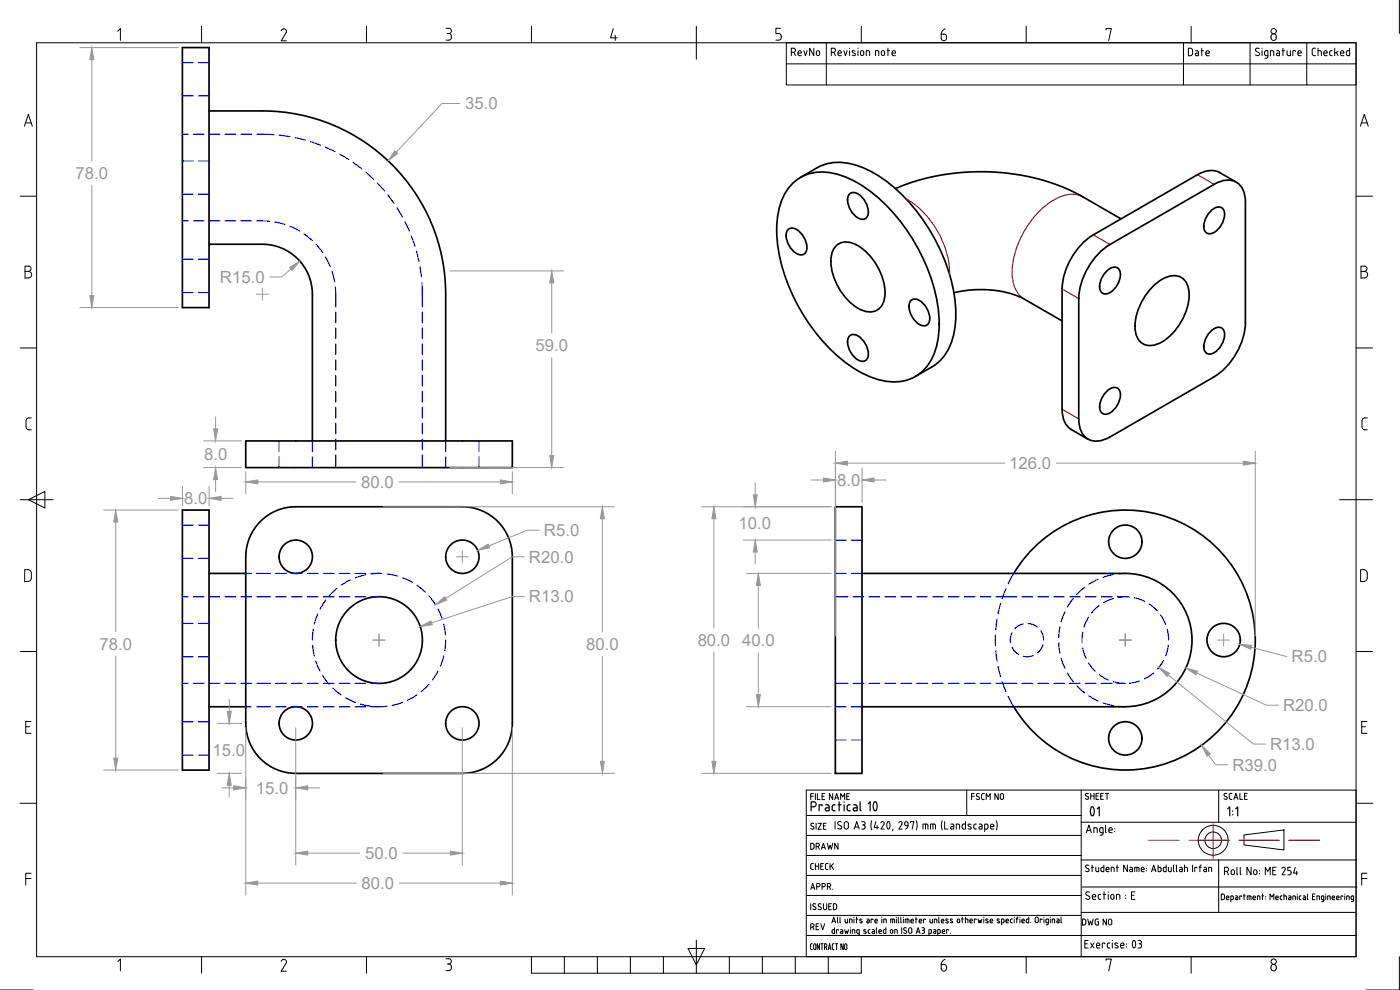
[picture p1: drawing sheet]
<svg xmlns="http://www.w3.org/2000/svg" width="420mm" height="297mm" viewBox="0 0 420 297" stroke-linecap="round" stroke-linejoin="round" font-family="sans-serif">
<defs><g id="words">
<text font-size="9.3" x="322.1" y="247.3">01</text>
<g font-size="5.7">
<text x="236.4" y="18">RevNo</text>
<text x="355.2" y="18">Date</text>
</g>
<g font-size="5" fill="#989898">
<text x="139.6" y="32.8">35.0</text>
<text x="22.7" y="53.7">78.0</text>
<text x="66" y="84.9">R15.0</text>
<text x="160.7" y="105.4">59.0</text>
<text x="61.2" y="138.1">8.0</text>
<text x="302.9" y="140.7">126.0</text>
<text x="108.4" y="146.4">80.0</text>
<text x="251.2" y="145.8">8.0</text>
<text x="55.3" y="151.3">8.0</text>
<text x="163.3" y="160.9">R5.0</text>
<text x="221.6" y="158.8">10.0</text>
<text x="158.7" y="168.8">R20.0</text>
<text x="158.7" y="180.7">R13.0</text>
<text x="29.8" y="195">78.0</text>
<text x="175.9" y="195.1">80.0</text>
<text x="209.4" y="193.8">80.0</text>
<text x="222.8" y="193.9">40.0</text>
<text x="387.6" y="198.8">R5.0</text>
<text x="385.1" y="213.3">R20.0</text>
<text x="63.8" y="226.7">15.0</text>
<text x="381.2" y="225">R13.0</text>
<text x="369.8" y="231.2">R39.0</text>
<text x="76.8" y="238.2">15.0</text>
<text x="109.6" y="257.7">50.0</text>
<text x="108.5" y="266.7">80.0</text>
</g>
<g font-size="4.9">
<text x="242" y="256.1">DRAWN</text>
<text x="242" y="262.1">CHECK</text>
<text x="242" y="268.1">APPR.</text>
<text x="242" y="280.1">REV</text>
<text x="323.5" y="278.7">DWG NO</text>
</g>
</g></defs>
<!-- layer: MD_Visible -->
<g fill="none" stroke="#000" stroke-width=".51">
<path d="M54.7 14.3h8v78h-8zM62.7 33.3h16M78.8 33.3a55 55 0 0 1 55 55v44M237.8 55.1a13.2 13.2 0 0 1 13.8-2.7 39.5 39.5 0 0 1 19.2 14.7 52.8 52.8 0 0 1 11.1 30.1 18.4 18.4 0 0 1-5.9 14.9 13.8 13.8 0 0 1-12.7 1.7 39.5 39.5 0 0 1-19.1-14.7 52.8 52.8 0 0 1-11.1-30.1 19.2 19.2 0 0 1 4.7-13.9zM240.2 53.2a19.4 19.4 0 0 1 11-4.5 27.1 27.1 0 0 1 17.5 7.8 55.3 55.3 0 0 1 18.1 36.7 20.4 20.4 0 0 1-4.6 15l-2.5 1.9-5 2.9M254.9 58.3a2.28 2.28 0 0 1 3.2 .3 6.3 6.3 0 0 1 2.3 6.2 1.85 1.85 0 0 1-2.9 .6 6.3 6.3 0 0 1-2.9-6.7zM268.7 56.6a67 67 0 0 1 54.8 1.6l12.9 7.5M366 51.8l5 2.9M366 51.8a6.5 6.5 0 0 0-6.6 .6l-31.3 18.1M62.7 73.3h16M78.8 73.3a15 15 0 0 1 14.9 15v44M236.5 68.9a2.28 2.28 0 0 1 3.2 .4 6.3 6.3 0 0 1 2.2 6.2 1.85 1.85 0 0 1-2.9 .6 6.3 6.3 0 0 1-2.8-6.7z"/>
<path d="M251 73.6a5.2 5.2 0 0 1 6.5 .1 17.6 17.6 0 0 1 8 15.3 4.6 4.6 0 0 1-6.9 4 17.3 17.3 0 0 1-9.2-15.8 5.6 5.6 0 0 1 1.6-3.6zM328.1 70.5a20.7 20.7 0 0 0-9.3 16.2M363.2 63.5a2.73 2.73 0 0 1 3.8-.9 5.2 5.2 0 0 1-1.4 6.1 2.73 2.73 0 0 1-3.8 .9 5.2 5.2 0 0 1 1.4-6.1zM273.3 90.2a2.28 2.28 0 0 1 3.2 .4 6.3 6.3 0 0 1 2.3 6.2 1.85 1.85 0 0 1-2.9 .5 6.3 6.3 0 0 1-2.9-6.6zM286.3 87.8a31.3 31.3 0 0 1 21.1 2l11.3 6.5M318.7 86.7v36.1M331.9 81.6a2.73 2.73 0 0 1 3.8-.9 5.2 5.2 0 0 1-1.4 6.1 2.73 2.73 0 0 1-3.8 .9 5.2 5.2 0 0 1 1.4-6.1zM345.8 86.1a8.5 8.5 0 0 1 7.9-3.2 5.2 5.2 0 0 1 3.2 5.6 17.6 17.6 0 0 1-9.3 14.6 4.6 4.6 0 0 1-6.9-4 17.2 17.2 0 0 1 5.1-13zM363.2 99.6a2.73 2.73 0 0 1 3.8-.9 5.2 5.2 0 0 1-1.4 6.1 2.73 2.73 0 0 1-3.8 .9 5.2 5.2 0 0 1 1.4-6.1zM254.9 100.9a2.28 2.28 0 0 1 3.2 .3 6.3 6.3 0 0 1 2.3 6.3 1.85 1.85 0 0 1-2.9 .5 6.3 6.3 0 0 1-2.9-6.7zM331.9 117.6a2.73 2.73 0 0 1 3.8-.8 5.2 5.2 0 0 1-1.4 6.1 2.73 2.73 0 0 1-3.8 .9 5.2 5.2 0 0 1 1.4-6.2zM73.7 132.3h80.1v8h-80.1z"/>
<path d="M318.8 122.8a6.8 6.8 0 0 0 2.7 6.1l5 2.9M333.1 131.1a5.9 5.9 0 0 1-7.7-.2 7.3 7.3 0 0 1-1.7-5.2l.1-36.1a20.8 20.8 0 0 1 9.3-16.3l31.3-18a5.9 5.9 0 0 1 7.7 .2 7.3 7.3 0 0 1 1.7 5.2v36.1a20.7 20.7 0 0 1-9.4 16.2l-31.3 18.1M54.7 153h8v78.1h-8zM250.7 152h8v80.1h-8zM62.7 172h11M73.7 167.1l.1 49.9a15 15 0 0 0 15 15.1l50-.1a15 15 0 0 0 15-15v-49.9M153.8 167a15 15 0 0 0-15-15h-50a15 15 0 0 0-15 15M258.7 172h72.1a54.9 54.9 0 0 1 12.2 .8 20.1 20.1 0 0 1 14.4 23 20.1 20.1 0 0 1-21.7 16.3h-77M304.2 172a39 39 0 0 1 58.7-9.7 39 39 0 0 1 0 59.5 39 39 0 0 1-58.7-9.8M62.7 212.1h11"/>
<circle cx="88.8" cy="167" r="5"/>
<circle cx="138.8" cy="167" r="5"/>
<circle cx="337.7" cy="162.5" r="5"/>
<circle cx="113.8" cy="192" r="13"/>
<circle cx="367.2" cy="192" r="5"/>
<circle cx="88.8" cy="217" r="5"/>
<circle cx="138.8" cy="217" r="5"/>
<circle cx="337.7" cy="221.5" r="5"/>
</g>
<!-- layer: MD_Hidden -->
<g fill="none" stroke="#00f" stroke-width=".36">
<path d="M54.7 18.8h3.3M59.5 18.8h3.2M54.7 28.8h3.3M59.5 28.8h3.2M54.7 58.3h3.3M54.7 48.3h3.3M54.7 40.3h1.7M58 40.3h3.2M59.5 58.3h3.2M59.5 48.3h3.2M62.8 40.3h3.2M67.5 40.3h3.2"/>
<path d="M72.3 40.3h3.2M77.1 40.3l5.2 .1M83.9 40.6l3.1 .4M88.6 41.3l3.1 .8M93.2 42.5l3 1.1M97.7 44.2l2.8 1.3M101.9 46.3l2.8 1.6M106 48.8l2.5 1.9M109.8 51.7l2.3 2.1M113.2 54.9l2.2 2.4M116.4 58.5l1.9 2.6M54.7 77.8h3.3"/>
<path d="M54.7 66.3h1.7M58 66.3h3.2M59.5 77.8h3.2M62.8 66.3h3.2M67.5 66.3h3.2M72.3 66.3h3.2M77.1 66.3l3.8 .1M82.5 66.6l3.1 .8M87.1 67.9l2.8 1.4M91.2 70.2l2.5 2M94.8 73.3l2 2.5M97.7 77.1l1.4 2.9"/>
<path d="M119.1 62.4l1.7 2.7M121.5 66.5l1.4 2.9M123.5 70.9l1 2.9M125 75.4l.7 3.1M126 80l.5 3.1M54.7 87.8h3.3M59.5 87.8h3.2M99.7 81.4l.7 3.1M100.6 86.1l.2 6M100.8 93.6v3.2M100.8 98.4v3.2M126.6 84.7l.1 7.4"/>
<path d="M126.7 93.6v3.2M126.7 98.4v3.2M100.8 103.2v3.1M100.8 107.9v3.2M100.8 112.7v3.2M100.8 117.5v3.1M126.7 103.2v3.1M126.7 107.9v3.2M126.7 112.7v3.2M126.7 117.5v3.1M83.7 132.3v3.2M83.7 137.1v3.2"/>
<path d="M93.7 132.3v3.2M93.7 137.1v3.2M100.8 122.2v3.2M100.8 127v3.2M100.8 131.8v3.1M100.8 136.5v3.8M126.7 122.2v3.2M126.7 127v3.2M126.7 131.8v3.1M126.7 136.5v3.8M133.8 132.3v3.2M133.8 137.1v3.2"/>
<path d="M143.7 132.3v3.2M143.7 137.1v3.2M54.7 157.6h3.3M59.5 157.6h3.2M54.7 167.5h3.3M54.7 179.1h1.7M58 179.1h3.2M59.5 167.5h3.2M62.8 179.1h3.2M67.5 179.1h3.2M72.3 179.1h3.2M73.7 172h1.7"/>
<path d="M77 172h4.2M77.1 179.1h4.1M82.7 179.1h3.2M82.7 172h3.2M87.5 179.1h3.2M87.5 172h3.2M92.3 179.1h3.1M92.3 172h3.1M97 179.1h3.2M97 172h3.2M101.1 176.6l-2.3 2.2M101.8 179.1h3.2"/>
<path d="M101.8 172h3.2M105.2 174l-2.8 1.6M106.6 179.1h3.1M106.6 172h3.1M109.7 172.5l-3 .9M111.3 179.1h2.4M111.3 172h2.4M114.6 172.1l-3.3 .1M116.2 172.2l3.1 .7M120.8 173.4l2.9 1.3M125.1 175.6l2.5 2M128.7 178.8l2 2.6"/>
<path d="M250.7 179.1h3.8M250.7 172h3.2M250.7 162.1h3.2M255.5 172h3.2M255.5 162.1h3.2M256.1 179.1h3.1M260.8 179.1h3.2M265.6 179.1h3.2M270.4 179.1h3.1M275.1 179.1h3.2M279.9 179.1h3.2M284.6 179.1h3.2"/>
<path d="M289.4 179.1h3.2M294.2 179.1h3.1M298.9 179.1h6.2M301.9 176.6l-1.1 3M304.2 172l-1.6 3.2M306.7 179.1h3.2M311.5 179.1h3.2M316.3 179.1h3.1M321 179.1h3.2M322.1 179.6l-1.8 2.6M325.5 176.2l-2.4 2.2M325.8 179.1h3.2"/>
<path d="M329.6 173.8l-2.8 1.5M330.5 179.1h3.2M334.1 172.4l-3.1 .8M334.2 179.5l-3 1.3M335.3 179.1h2.4M337.7 172l-2 .2M338.9 179.1l-3.2 .1M340.5 179.4l3 1M54.7 197h3.3M54.7 187.1h3.3M59.5 197h3.2M59.5 187.1h3.2"/>
<path d="M93.8 193.6l.5 3.2M94 188.8l-.3 3.3M94.8 198.4l1.2 2.9M95.4 184.2l-1.1 3.1M97.8 180l-1.7 2.8M131.5 182.8l1.2 2.9M133.2 187.3l.5 3.1M133.2 196.9l-1.1 3M133.7 192.1l-.2 3.2M298.7 190.5v3.1M298.9 195.2l.3 3.2M299.2 185.7l-.3 3.2"/>
<path d="M299.5 199.9l.8 3.1M300.3 181.1l-.8 3.1M303.7 189.9l-.4 1.2v1.7M303.7 194.2l.7 1.1 1.3 1.1M307.1 187.2l-1.7 .7-.9 .8M308.6 187.1l1.6 .4 1.1 .6M310 196.7l-1.6 .3-1.3-.1M312.3 189.2l.8 1.6 .1 1.3M313 193.5l-.4 1-1.3 1.4M317.7 192.9l.4 3.1M318.1 188.1l-.4 3.2M318.5 197.5l1.1 3"/>
<path d="M319.6 183.6l-1.1 3M325 189.7l-.3 3.2M325 194.4l.9 3.1M326.7 185.2l-1.4 2.9M326.7 198.9l2 2.5M329.9 181.7l-2.3 2.2M344.9 181.2l2.4 2.1M348.3 184.5l1.5 2.9M349.2 198.2l-1.9 2.6M350.3 188.9l.4 3.2M350.6 193.6l-.8 3.1M54.7 216.6h3.3"/>
<path d="M54.7 205h1.7M58 205h3.2M59.5 216.6h3.2M62.8 205h3.2M67.5 205h3.2M72.3 205h3.2M73.7 212.1h1.7M77 212.1h4.2M77.1 205h4.1M82.7 205h3.2M82.7 212.1h3.2M87.5 205h3.2"/>
<path d="M87.5 212.1h3.2M92.3 205h3.1M92.3 212.1h3.1M96.8 202.7l2 2.6M97 205h3.2M97 212.1h3.2M99.9 206.5l2.5 2M101.8 205h3.2M101.8 212.1h3.2M103.7 209.4l2.9 1.3M106.6 205h3.1M106.6 212.1h3.1"/>
<path d="M108.2 211.3l3.1 .6M111.3 205h2.4M111.3 212.1h2.4M116.1 211.9l-3.2 .1M120.8 210.8l-3.1 .9M125.1 208.5l-2.8 1.6M128.7 205.3l-2.3 2.2M131.4 201.4l-1.7 2.7M250.7 205h3.8M250.7 212.1h3.2M255.5 212.1h3.2M256.1 205h3.1"/>
<path d="M260.8 205h3.2M265.6 205h3.2M270.4 205h3.1M275.1 205h3.2M279.9 205h3.2M284.6 205h3.2M289.4 205h3.2M294.2 205h3.1M298.9 205h6.2M300.8 204.5l1.1 3M302.6 208.9l1.6 3.2M306.7 205h3.2"/>
<path d="M311.5 205h3.2M316.3 205h3.1M320.3 201.9l1.8 2.7M321 205h3.2M323.2 205.7l2.3 2.2M325.8 205h3.2M326.8 208.8l2.8 1.5M329.9 202.4l2.8 1.6M330.5 205h3.2M331 210.9l3.1 .8M334.2 204.6l3.1 .4M335.3 205h2.4"/>
<path d="M335.7 211.9l2 .2M342.1 204.3l-3.2 .7M346.2 201.9l-2.7 1.8M54.7 226.6h3.3M59.5 226.6h3.2M250.7 222h3.2M255.5 222h3.2"/>
</g>
<!-- layer: MD_Visible Narrow -->
<path d="M271.9 59.7a27.3 27.3 0 0 1 13.1 22.6M325.1 59.1a9.2 9.2 0 0 0-9.5 1.3 27.6 27.6 0 0 0-11.8 22 8.7 8.7 0 0 0 3.6 7.3M359.4 52.4l5 2.9M328.1 70.5l5 2.8M318.7 86.7l5 2.9M318.7 122.8l5 2.9" fill="none" stroke="#f00" stroke-width=".36"/>
<!-- layer: Title block -->
<g fill="none" stroke="#000" stroke-width=".3">
<path d="M11 12.8h396v274.2h-396zM35.3 9.4l.8-.8v3.5M60.5 7.9v4.9M84.4 9.3a.81 .81 0 0 1 1.1-.6 .81 .81 0 0 1 .4 1.2l-1.5 2.3h1.6M110 7.9v4.9M133.9 8.5h.8a.79 .79 0 0 1 .8 .8 .79 .79 0 0 1-.8 .8M134.3 10.1h.4M134.7 10.1a.79 .79 0 0 1 .8 .8M135.4 10.9v.4M135.5 11.3a.79 .79 0 0 1-.8 .8h-.8M159.5 7.9v4.9M184 8.6l-.8 2.8h2"/>
<path d="M184.6 10.5v1.6M209 7.9v9.9M234.3 8.5h-1.4v1.6h.8a1.02 1.02 0 0 1 .8 1 1.02 1.02 0 0 1-.8 1h-.8M236 19.2v6.3h12M236 19.2h171M248 19.2v6.3h107.2M249.5 15.7h.6M250.1 14.5h-.6v2.2M250.1 14.4a.62 .62 0 0 1 .6 .7 .62 .62 0 0 1-.6 .6M250.2 15.7l.5 1M251.5 15.9h1a.51 .51 0 0 0-.4-.7 .51 .51 0 0 0-.6 .5v.6M251.5 16.3l.4 .4"/>
<path d="M251.9 16.7h.6M253.2 15.2l.5 1.5 .5-1.5M255 14.5v.1M255 15.2v1.5M255.9 15.8l.7 .3 .1 .3-.3 .3-.6-.1M256 15.2l.6 .1M256.1 15.2l-.4 .2 .2 .4M257.5 14.4v.2M257.5 15.2v1.5M258.3 15.4a.5 .5 0 0 1 .6-.2 .5 .5 0 0 1 .3 .5v.5a.51 .51 0 0 1-.5 .5 .51 .51 0 0 1-.5-.5zM258.5 7.9v4.9M260.5 15.2h-.5v1.5"/>
<path d="M260.6 15.2l.3 .2 .1 1.3M263.3 15.2h-.6v1.5M263.3 15.2l.4 .2v1.3M264.6 15.4a.5 .5 0 0 1 .5-.2 .5 .5 0 0 1 .4 .5v.5a.5 .5 0 0 1-.5 .5 .5 .5 0 0 1-.5-.5zM266.2 15.2h.8M266.5 14.4v2.3M267.7 15.7v.6M267.8 16.3l.3 .4M267.8 15.7a.52 .52 0 0 1 .6-.5 .52 .52 0 0 1 .3 .7h-1M268.1 16.7h.6M283.3 10.2a.97 .97 0 0 1 .7 1.1 .97 .97 0 0 1-1 .9l-.5-.5v-1.4h.8M283.7 8.6l-.7 .5-.5 1.1"/>
<path d="M308 7.9v4.9M331.9 9v-.4h1.6l-.8 3.5M355.2 12.8h-119.2v6.4M357.5 7.9v4.9M375.2 12.8v12.7h17M376.8 16.5l.7 .2M377 15.4l1 .7-.1 .4-.4 .2M377.3 14.4l.6 .2M377.3 14.4l-.5 .4 .3 .6M378.8 14.5v.1M378.8 15.2v1.5M379.5 15.6v.7"/>
<path d="M379.5 15.6l.3-.3 .7-.1v2l-.9 .2M379.5 16.3l.5 .4M380 16.7h.5M381.7 10.4a.9 .9 0 0 1 1.4 .7 .9 .9 0 0 1-1.4 .8l-.3-.5zM382.3 15.6l-.2-.3-.8-.1v1.5M382.3 15.6v1.1M383.1 15.2l.7 .1 .2 .3M384 15.6v1.1h-.6M384 15.9l-.9 .2v.4l.3 .2M384.8 15.2h.7M385 14.5v2.2M386.3 15.2v1.3l.4 .2"/>
<path d="M387.3 15.2v1.5h-.6M388.8 15.5v-.3h-.8v1.5M389.5 15.7v.6M389.5 16.3l.4 .4M389.5 15.7a.52 .52 0 0 1 .7-.5 .52 .52 0 0 1 .3 .7h-1M389.9 16.7h.6M392.2 12.8h-37v12.7h20M392.2 12.8h14.8v12.7h-14.8zM394.4 16.7h.4M394.4 14.5h.4M394.4 14.4l-.5 .3-.1 .3 .1 1.4 .5 .3M395.6 15.2l.7 .1 .3 .3"/>
<path d="M395.6 14.5v2.2M396.6 15.6v1.1M397.3 15.7v.6M397.3 16.3l.4 .4M397.3 15.7a.51 .51 0 0 1 .7-.5 .51 .51 0 0 1 .3 .7h-1M397.7 16.7h.6M399.1 15.6v.9l.4 .2M399.5 16.7h.3M399.8 15.2l-.5 .1-.2 .3M400.6 14.5v2.2M401 15.7l.6 1M401.6 15.5l-1 .4"/>
<path d="M402.3 15.9h1v-.2a.5 .5 0 0 0-.5-.5 .5 .5 0 0 0-.5 .5v.6M402.3 16.3l.4 .4M402.7 16.7h.6M404.1 15.6v.7M404.1 16.3l.4 .4M405 14.5v2.2h-.5M405 15.2l-.7 .1-.2 .3M420 .1v10M7.3 37.9l1.2-3.6 1.2 3.6M7.7 36.9h1.7M408.3 37.9l1.1-3.6 1.2 3.6M408.6 36.9h1.7"/>
<path d="M6 58.9h5M407 58.9h4.9M8.5 79.8h-1v3.6h1M8.5 79.8a.79 .79 0 0 1 .8 .8 .79 .79 0 0 1-.8 .8 .98 .98 0 0 1 1 1 .98 .98 0 0 1-1 1M408.5 79.8h.9a.79 .79 0 0 1 .9 .8 .79 .79 0 0 1-.8 .8 .98 .98 0 0 1 .9 1 .98 .98 0 0 1-.9 1h-1zM7.5 81.4h1M408.5 81.4h.9M6 104.4h5M407 104.4h4.9M9.4 125.4a1.19 1.19 0 0 0-1.5 .5l-.1 2.2a.9 .9 0 0 0 .9 .9h.7M410.3 125.4a1.19 1.19 0 0 0-1.5 .5l-.1 2.2a.9 .9 0 0 0 .9 .9h.7M6 149.9h9.9"/>
<path d="M8.5 149.9l5-2.4v4.9zM402 149.9h9.9M9.4 172l-.2-.6a1.61 1.61 0 0 0-1.8-.5v3.6a1.66 1.66 0 0 0 1.8-.5l.2-2M409.2 170.9h-.9v3.6h.9M409.2 170.9l.7 .2 .4 .9M410.3 172v1.7l-.4 .6-.7 .2M6 195.5h5M407 195.5h4.9M7.7 218h1.2M9.3 216.5h-1.6v3.5h1.6M408.7 218h1.2M410.3 216.5h-1.6v3.5h1.6"/>
<path d="M243.3 238.9h.8M244.1 238.1h-.8v1.8M244.7 238.1v1.8M245.3 238.1v1.8h.8M246.7 238.9h.6M247.5 238.1h-.8v1.8h.8M249.9 238.1v1.8l-1-1.8v1.8M250.5 239.9l.6-1.8 .6 1.8M250.7 239.4h.8M252.3 239.9v-1.8l.6 1 .6-1v1.8M254.1 238.9h.6M254.9 238.1h-.8v1.8h.8"/>
<path d="M290.1 237.1v7.6M291.6 238.9h.8M292.4 238.1h-.8v1.8M293.2 238.9l.6 .2a.49 .49 0 0 1-.1 .8 .49 .49 0 0 1-.7-.2M293.4 238.1l.5 .1M293.4 238.1l-.4 .3 .2 .5M294.6 238.6v1.1l.8 .2M295 238.1h.4M295 238.1l-.4 .4M296 239.9v-1.8l.6 1 .6-1v1.8M299.6 238.1v1.8l-1-1.8v1.8M300.3 238.3a.5 .5 0 0 1 .5-.2 .5 .5 0 0 1 .4 .5v.8a.5 .5 0 0 1-.5 .5 .5 .5 0 0 1-.5-.5z"/>
<path d="M324.5 237.1v49.9M365.7 237.1v9.6M367.7 238l-.4 .5 .8 .6a.44 .44 0 0 1 .1 .6 .44 .44 0 0 1-.7 0l-.2-.1M367.7 238l.5 .1M368.9 239.4l.5 .4M369.4 239.8h.3M369.4 238h.3M369.4 238l-.4 .3-.1 1.1M370.3 239.8l.6-1.8 .6 1.8M370.5 239.3h.8M372.1 238v1.8h.8M373.5 238.8h.6"/>
<path d="M374.3 238h-.8v1.8h.8M407 237.1h-165v49.9M6 241h5M242 256.7h82.5M242 250.7h82.5M242 244.7h82.5M244.2 247.1a.47 .47 0 0 0-.7 0 .47 .47 0 0 0 0 .7l.6 .3a.49 .49 0 0 1 0 .7 .49 .49 0 0 1-.8-.2M244.9 247v1.8M245.5 247h1l-1 1.8h1M247.1 247.8h.6M247.9 247h-.8v1.8h.8M324.5 258h82.5"/>
<path d="M324.5 246.7h82.5M373.3 250.5l12-1.5v6l-12-1.5zM407 241h4.9M7.7 263.6h1.6M9.3 262h-1.6v3.6M242 274.7h82.5M242 268.7h82.5M242 262.7h82.5M243.3 271.2v1.8M244.7 272.2a.49 .49 0 0 1 0 .8 .49 .49 0 0 1-.8-.2M244.8 271.3a.47 .47 0 0 0-.7-.1 .47 .47 0 0 0 0 .7l.6 .3M246.4 271.3a.46 .46 0 0 0-.7-.1 .46 .46 0 0 0 0 .7l.6 .3a.5 .5 0 0 1 0 .8 .5 .5 0 0 1-.8-.2"/>
<path d="M247.1 271.2v1.3a.5 .5 0 0 0 .5 .5 .5 .5 0 0 0 .5-.5v-1.3M248.7 272h.6M249.5 271.2h-.8v1.8h.8M250.5 271.2h-.4v1.8h.4M250.6 271.2l.5 .5-.1 1-.4 .2M324.5 273.8h82.5M324.8 266.1h82.5M408.7 263.6h1.6M410.3 262h-1.6v3.6M0 297h10M35.3 288.5l.8-.8v3.6M60.5 287v5"/>
<path d="M84.4 288.4a.81 .81 0 0 1 1.1-.5 .81 .81 0 0 1 .4 1.1M85.8 289.1l-1.4 2.3h1.6M110 287v5M133.9 287.7l.8-.1a.79 .79 0 0 1 .8 .8 .79 .79 0 0 1-.8 .8M134.3 289.2h.4M134.7 289.2a.79 .79 0 0 1 .8 .8M135.4 290v.4M135.5 290.4a.79 .79 0 0 1-.8 .8h-.8M159.5 287v5h99v-5M169.4 287v5M179.3 287v5M189.2 287v5"/>
<path d="M199.1 287v5M206.5 284.6h5l-2.5 4.9zM209 282.1v9.9M218.9 287v5M228.8 287v5M238.7 287v5M242 280.7h165M243.8 283.2h-.4l-.2 .4 .1 1.1 .5 .3M244.4 283.2h.3l.2 .5-.1 1-.3 .3-.3-.5zM246 283.2v1.8l-.7-1.8v1.8M246.4 283.2h.6M246.7 283.2v1.8"/>
<path d="M247.5 284.1l.6-.2-.1-.7h-.5v1.8M247.9 284.1l.2 .9M248.5 285l.5-1.8 .4 1.8M248.6 287v5M248.7 284.5h.5M250.3 283.2h-.4l-.1 .4v1.1l.5 .3M250.7 283.2h.7M251.1 283.2v1.8M253 283.2v1.8l-.6-1.8v1.8M254.1 283.7v.8M254.2 283.7l-.2-.5h-.4l-.1 1.3 .3 .5 .4-.5M282.5 289.4h.8a.97 .97 0 0 1 .7 1.1 .97 .97 0 0 1-1 .8l-.5-.4z"/>
<path d="M283.7 287.8l-.7 .5-.5 1.1M308 287v5M331.9 288.1v-.4h1.6l-.8 3.6M357.5 287v5M381.7 289.5a.9 .9 0 0 1 1.4 .8 .9 .9 0 0 1-1.4 .8l-.3-.6zM420 287v10h-10"/>
<circle cx="382.2" cy="9.4" r=".79"/>
<circle cx="364.1" cy="252.1" r="4.5"/>
<circle cx="382.2" cy="288.5" r=".79"/>
</g>
<g fill="none" stroke="#000" stroke-width=".36">
<path d="M243.4 242.1h.8M244.2 240.6h-.8v2.7M244.2 240.6a.75 .75 0 0 1 .7 .7 .75 .75 0 0 1-.7 .8M246.7 241.8v-.3h-.9v1.8M247.8 241.5h.8l.2 .5M248.8 242v1.3l-.9-.1a.46 .46 0 0 1-.2-.5 .46 .46 0 0 1 .4-.3h.7M249.7 242l.1 1 .5 .3M250.3 241.5h.3M250.3 243.3h.3M250.3 241.5l-.6 .5M251.5 241.5h.9M251.8 240.6v2.7"/>
<path d="M253.3 240.6v.1M253.3 241.5v1.8M254.2 242v.7M254.3 242.7a.66 .66 0 0 0 .8 .6M255.1 241.5h-.6l-.2 .5M256.2 241.5h.8l.2 .5M257.2 242v1.3l-.9-.1a.46 .46 0 0 1-.2-.5 .46 .46 0 0 1 .4-.3h.7M258.1 240.6v2.4M258.1 243l.4 .3M260.5 241.2l.6-.6v2.7M262.3 240.7l.3-.1a1.79 1.79 0 0 1 0 2.7l-.3-.2-.2-.9zM368.4 242.7l.7-.6v2.7"/>
<path d="M370 243.3v.1M370 244.3v.2M370.9 242.7l.6-.6v2.7"/>
</g>
<!-- layer: Dim -->
<g fill="none" stroke="#989898" stroke-width=".3">
<path d="M24 14.3h29.5M27.6 17.9v30.4M138 31.1h-5.3l-13.8 14.5M27.6 55.6v33.1M24 92.3h29.5M77 88.3h3.6M78.8 86.5v3.6M87.3 80.7l-2.7 2.4h-3.6M135 81.3h34.2M165.6 84.9v15.1M165.6 107.3v29.4M61.1 132.3h11.4"/>
<path d="M64.7 125.1v3.6M250.7 135.4v55.4M254.3 139h47.3M317 139h56.1M376.7 135.4v55.4M31.1 153h22.4M34.7 156.6v33M47.6 149.5h3.6M54.8 145.9v5.9M61.1 140.3h11.4M62.8 145.9v5.9M64.7 143.9v3.6"/>
<path d="M66.4 149.5h3.6M73.7 141.5v6.7M77.4 144.6h29.4M115 152h69.4M119.7 144.6h30.5M135 140.3h34.2M153.8 141.5v6.7M161.9 159.1h-3.7l-11.5 4.7M180.8 155.6v34.1M210.7 152h38.8M214.2 155.6v32.8M226.7 144.9v3.5"/>
<path d="M243.5 144h3.6M258.7 140.4v10.4M262.3 144h3.6M136.9 167.1h3.6M138.7 165.3v3.6M157.4 167.1h-3.6l-20 12.4M157.4 179h-3.6l-24.3 7.9M223.1 162h26.4M224 172h25.5M226.7 165.6v3.6M227.6 175.6v12.9M34.7 196.9v30.5"/>
<path d="M112 192.1h3.5M113.7 190.3v3.6M180.8 196.9v31.5M214.2 195.7v32.7M227.6 195.8v12.6M335.9 192.1h3.6M337.7 190.3v3.6M365.4 192.1h3.6M367.2 190.3v3.6M375.5 194.2l10.7 2.8M65.2 217.1h7.3M68.8 209.9v3.6"/>
<path d="M73.7 218.3v50.3M88.8 218.3v41.3M138.7 218.3v41.3M153.8 218.3v50.3M224 212h25.5M350.6 202.5l25.6 20.8h3.6M359.2 201.9l20.9 9.7h3.6M31.1 231h22.4M65.2 232h7.3M66.5 236.4h3.6M68.8 235.6v3.6M92.4 236.4h3.5"/>
<path d="M115 232h69.4M210.7 232h38.8M362.7 226.5l2.1 3h3.6M92.4 256h15.6M120.9 256h14.2M77.4 265h29.5M119.9 265h30.3"/>
</g>
<g fill="#989898" stroke="#989898" stroke-width=".3">
<path d="M27.6 14.3l.6 3.6h-1.2z"/>
<path d="M27 88.7h1.2l-.6 3.6z"/>
<path d="M73.7 144.6l3.7-.6v1.2z"/>
<path d="M150.2 144l3.6 .6-3.6 .6z"/>
<path d="M64.1 128.7h1.2l-.6 3.6z"/>
<path d="M64.7 140.3l.6 3.6h-1.2z"/>
<path d="M165 136.7h1.2l-.6 3.6z"/>
<path d="M165.6 81.3l.6 3.6h-1.2z"/>
<path d="M118.5 45.2l.9 .8-2.9 2.2z"/>
<path d="M86.9 80.3l3.1-2-2.3 2.9z"/>
<path d="M180.8 152l.6 3.6h-1.2z"/>
<path d="M180.2 228.4h1.2l-.6 3.6z"/>
<path d="M88.8 256l3.6-.6v1.2z"/>
<path d="M135.1 255.4l3.6 .6-3.6 .6z"/>
<path d="M73.7 265l3.7-.6v1.2z"/>
<path d="M150.2 264.4l3.6 .6-3.6 .6z"/>
<path d="M34.7 153l.6 3.6h-1.2z"/>
<path d="M34.1 227.4h1.2l-.6 3.6z"/>
<path d="M88.8 236.4l3.6-.6v1.2z"/>
<path d="M70.1 235.8l3.6 .6-3.6 .6z"/>
<path d="M68.2 213.5h1.2l-.6 3.6z"/>
<path d="M68.8 232l.6 3.6h-1.2z"/>
<path d="M143.4 165.1l3.1-1.9 .4 1.1z"/>
<path d="M130.7 181.4l2.8-2.4 .6 1.1z"/>
<path d="M126.1 188l3.2-1.7 .4 1.2z"/>
<path d="M214.2 152l.7 3.6h-1.2z"/>
<path d="M213.7 228.4h1.2l-.7 3.6z"/>
<path d="M226.1 148.4h1.2l-.6 3.6z"/>
<path d="M226.7 162l.6 3.6h-1.2z"/>
<path d="M227 208.4h1.2l-.6 3.6z"/>
<path d="M227.6 172l.6 3.6h-1.2z"/>
<path d="M247.1 143.4l3.6 .6-3.6 .6z"/>
<path d="M258.7 144l3.6-.6v1.2z"/>
<path d="M373.1 138.4l3.6 .6-3.6 .6z"/>
<path d="M250.7 139l3.6-.6v1.2z"/>
<path d="M355.9 200.4l3.5 1-.5 1.1z"/>
<path d="M347.8 200.2l3.2 1.8-.8 1z"/>
<path d="M372 193.3l3.7 .3-.3 1.2z"/>
<path d="M360.6 223.6l2.6 2.6-1 .7z"/>
<path d="M51.2 148.9l3.6 .6-3.6 .6z"/>
<path d="M62.8 149.5l3.6-.6v1.2z"/>
</g>
<!-- layer: 0 -->
<g fill="none" stroke="#000" stroke-width=".3">
<path d="M250.6 246.5v2.3M251.4 248.5l.7 .3M251.9 246.5l.6 .1M251.9 246.5l-.4 .2-.1 .4 1.2 1.1-.1 .4-.4 .2M253.5 246.7l.5-.2 .4 .2 .2 1.4a.62 .62 0 0 1-.6 .7 .62 .62 0 0 1-.6-.7zM256.4 248.8l.7-2.3 .8 2.3M256.6 248.1h1M258.6 246.5h.5a.5 .5 0 0 1 .5 .5 .5 .5 0 0 1-.5 .5M258.9 247.5h.2M259.1 247.5a.64 .64 0 0 1 .5 .6 .64 .64 0 0 1-.5 .7h-.5M261.6 246.2l-.2 1.4 .2 1.4M262.9 246.5l-.5 1.8h1.2"/>
<path d="M263.2 247.8v1M264.9 246.5l.3 .1 .2 .5-1 1.7h1M264.9 246.5l-.5 .4M266.4 246.6l.1-.1a1.29 1.29 0 0 1 .3 2.2 1.32 1.32 0 0 1-.4-2.1zM268 248.8l-.1 .5M270.2 246.5l.5 .3v.5M270.3 246.5l-.6 .4M270.7 247.3l-1 1.5h1M272.5 247.8l-.5-.1a.57 .57 0 0 1-.6-.4 .57 .57 0 0 1 .4-.7 .57 .57 0 0 1 .7 .4 1.4 1.4 0 0 1-.7 1.8M273.2 246.8v-.3h1.1l-.6 2.3M275 246.2l.3 1.4-.3 1.4M277 248.8v-1.5h1.3l.2 .4v1.1"/>
<path d="M277.7 247.3v1.5M279.3 248.8v-1.5h1.2l.3 .4v1.1M280 247.3v1.5M282.8 246.2l-.3 1.4 .3 1.4M283.5 246.5v2.3h1M285.4 247.3h.4M285.8 247.3l.4 .2v1.3l-.9-.2 .1-.5 .8-.1M287 248.8v-1.5l.9 .2 .1 1.3M289.8 246.5v2.3l-.8-.1-.2-.4v-.8l1-.2M291.3 248.2l.1 .5-.9-.1M291.4 247.4l-.6-.1-.3 .2 .1 .3 .7 .4M292.3 248.3l.4 .4"/>
<path d="M292.7 248.8h.3M293 247.3l-.7 .2-.1 .8M293.9 247.3h.7l.2 .4M294.1 248h.6M294.1 248l-.3 .4 .3 .3M294.7 247.7v1.1h-.6M295.5 248.8h.6M296.5 248.3l-.1-.8-.9-.2v2.2M296.5 248.3l-.4 .4M297.2 248h1.1a.53 .53 0 0 0-.4-.7 .53 .53 0 0 0-.7 .5l.1 .8 .3 .1M297.6 248.8h.7M299 246.2l.3 1.4-.3 1.4"/>
<path d="M326.8 259.7a.51 .51 0 0 0-.8-.1 .51 .51 0 0 0 0 .8M327.8 259.6v1.9M330.2 250.6h.4M331 250.1l-.4 .5M331.3 259.6v1.9l-.8-.2-.1-.7M335.2 259.6v1.9M338.3 259.6v1.9l-1.1-1.9v1.9M347.6 259.6v1.9l.8-.2v-.7M350 259.6v1.9l-.8-.2-.1-.7M352.2 259.6v1.7l.2 .2M353.1 259.6v1.7l.2 .2M355.5 259.6v1.9"/>
<path d="M357.9 259.6v1.9M360.5 259.6l-.4 .4v1.5M365.7 258v15.8M249.6 276.9l.6-1.7 .6 1.7M249.8 276.4h.8M250 278.9h.5M250.5 278.4v1.7h-.5M251.3 275.2l.1 1.5 .1 .2M251.6 279.1v-.2h-.6v1.2M252.1 275.2v1.5l.2 .2M252.3 278.9l.5 .1 .1 .2v.9l-.6-.1v-.5h.6M253.5 278.9l.3 1.2 .3-.8 .3 .8 .2-1.2"/>
<path d="M253.6 275.8v.8M253.6 276.6l.4 .3M254.4 275.8v1.1h-.4M255 276.9v-1.1l.7 .1v1M255.2 278.4v.1M255.2 278.9v1.2M256.3 275.2v.1M256.3 275.8v1.1M256.9 275.8h.5M257 275.2v1.7M257.1 279.7l.4 .4M257.5 278.9h.4v1.4l-.2 .3h-.5"/>
<path d="M257.5 278.9l-.3 .2-.1 .6M258 276.8l.5 .1M258.2 275.8l-.2 .3 .6 .3M258.2 275.7l.5 .1M258.6 276.4l.2 .3-.3 .2M259.9 279l-.7 .1 .8 .6-.1 .3h-.7M260.2 275.8h.5l.2 .3v.8h-.5M260.6 279.7l.1 .3 .4 .1M260.9 276.3l-.8 .2 .3 .4M261.1 278.9l-.5 .2-.1 .6M261.8 278.9h.3M262 279.5h.4"/>
<path d="M262 279.5l-.3 .3 .3 .3M262 276v-.2h-.6v1.1M262.1 278.9l.3 .2v1h-.4M262.6 276.1v.5M262.6 276.6l.3 .3M262.6 276.1l.3-.3 .4 .3M262.8 276.9h.5M263 278.3v1.6l.2 .1M263.3 276.1v.2h-.7M263.8 279.3v.5M263.8 279.8l.3 .3M263.8 279.3l.3-.4 .4 .4"/>
<path d="M264.5 279.3v.2h-.7M264.6 275.2v.1M264.6 275.8v1.1M265.1 279.3v.4M265.2 276.9v-1.1l.7 .1 .1 1M265.9 278.3v1.8l-.6-.1-.2-.3M265.9 278.9l-.6 .1-.2 .2M267.2 279.3l.1 .6 .3 .1 .3-.1v-.6M267.2 279.3l.4-.4 .3 .4M267.3 276.9v-1.1h1l.2 1.1M267.9 275.8v1.1M269 275.2v.1"/>
<path d="M269 275.8v1.1M269.6 275.2v1.5l.2 .2M270.3 275.2l.1 1.5 .1 .2M270.6 278.3v1.8M271.1 275.2v.1M271.1 275.8v1.1M271.7 276.9v-1.1h1l.1 1.1M272 278.4a.46 .46 0 0 0-.6 0 .46 .46 0 0 0 0 .7l.5 .2a.43 .43 0 0 1 .1 .7 .43 .43 0 0 1-.6 0l-.2-.1M272.2 275.8v1.1M272.7 278.8v.8M272.7 278.8a.48 .48 0 0 1 .5-.5 .48 .48 0 0 1 .5 .5l-.1 .8M272.7 279.6a.48 .48 0 0 0 .5 .5 .48 .48 0 0 0 .5-.5"/>
<path d="M273.4 276.1v.6l.3 .2M273.4 276.1l.4-.3 .4 .3M273.7 276.9h.5M274.2 276.1v.2h-.8M274.7 275.8h.6M274.9 275.2v1.7M275.1 279.6h.8M275.9 276.1v.6l.3 .2M275.9 276.1l.4-.3 .3 .3M276.1 276.9h.5M276.6 276.1v.2h-.7M276.7 278.3l.7 .2v.4l-.3 .2"/>
<path d="M276.9 279.1h.2M277.1 279.1l.4 .4-.1 .4-.3 .1M277.7 276v-.2h-.5v1.1M279.1 275.8v.9l.3 .2M279.2 278.9h-.4v1.7M279.2 278.9l.3 .2v.6M279.5 279.7l-.3 .4M279.8 275.8v1.1h-.4M280.2 278.9l.5 .1 .2 .2M280.4 276.9v-1.1l.7 .1 .1 1M280.9 279.3v.8l-.7-.2 .1-.4h.6M281.7 275.2v1.5"/>
<path d="M281.8 276.7l.2 .2M282.2 279.7l-.1-.6-.7-.2v1.7M282.2 279.7l-.2 .3-.6 .1M282.5 276.1l.1 .6 .2 .2M282.5 276.1l.4-.3 .4 .3M282.8 279.3v.6l.3 .2M282.8 279.3l.4-.4 .3 .4M282.8 276.9h.5M283.3 276.1v.2h-.8M283.5 279.3v.2h-.7M283.9 276.8l.5 .1M284.1 275.8l-.2 .3 .6 .3"/>
<path d="M284.1 275.7l.4 .1M284.5 276.4l.1 .3-.2 .2M284.7 279.1v-.2h-.6v1.2M285.2 280v.1M285.4 275.8l-.2 .3 .6 .3M285.4 275.7l.4 .1M285.8 276.4v.4h-.6M287.5 275.8h.4l.1 .3v.6l-.3 .2-.4-.4zM288.6 275.7h.6M288.8 275.2v1.7M289.7 275.7l.8 .2v1M289.7 275.2v1.7"/>
<path d="M291.1 276.1v.5M291.1 276.6l.1 .2 .6 .1M291.1 276.1l.2-.3h.3l.2 .5h-.7M293 275.9v-.2h-.6v1.2M293.5 275.7l.3 1.2 .3-.8 .3 .8 .3-1.2M295.3 275.2v.1M295.3 275.7v1.2M296.5 276.4v.4h-.7M296.5 275.8l-.7 .1 .6 .5M297.2 276.3h.7l-.2-.5-.5 .1v.7l.1 .2 .6 .1M299.3 276.8l.5 .1M299.9 275.8l-.6 .1 .7 .6-.2 .4"/>
<path d="M300.6 276.9l.7-.2-.1-.9-.6-.1v1.8M301.9 276.3h.8l-.1-.4-.5-.1-.2 .8M301.9 276.6l.2 .2 .6 .1M303.8 275.7l-.4 .1-.2 .3 .1 .6 .5 .2M304.4 275.2v.1M304.4 275.7v1.2M304.9 275.7h.6M305.5 275.2l-.3 .3-.1 1.4M306.1 275.2v.1M306.1 275.7v1.2M306.7 276.6l.1 .2 .6 .1M306.7 276.1v.5"/>
<path d="M306.7 276.1l.2-.3h.3l.2 .5h-.7M308.7 275.2v1.7l-.5-.1-.2-.9 .7-.2M309.3 276.8v.1M310.6 275.6v.8M310.7 275.6a.48 .48 0 0 1 .4-.4 .48 .48 0 0 1 .5 .4v.8a.47 .47 0 0 1-.5 .5 .47 .47 0 0 1-.4-.5M312.7 275.9v-.2h-.5v1.2M313.3 275.2v.1M313.3 275.7v1.2M314.6 277.1l-.1 .3-.5 .1M314.6 276.9l-.7-.2 .1-.9 .6-.1v1.4M315.2 275.2v.1M315.2 275.7v1.2"/>
<path d="M315.8 276.9v-1.2l.7 .2v1M317.2 275.7l.5 .1 .2 .3v.8l-.6-.1v-.5h.6M318.4 275.2l.1 1.5 .1 .2M325.8 269.6l.8 .2M326 260.4l.6 .3a.54 .54 0 0 1 0 .9 .54 .54 0 0 1-.8-.3M326.3 267.6l-.3 .2-.1 .4 1.2 1-.1 .5-.4 .1M326.4 267.6l.6 .1M327.5 260.2h.7M327.8 268.8v.7M327.9 269.5l.3 .3M327.9 268.8a.52 .52 0 0 1 .6-.4 .52 .52 0 0 1 .3 .7h-1M328.2 269.9h.6"/>
<path d="M328.9 260.2v1.1l.4 .2h.4v-1.3M330 268.4h.3M330 268.3l-.3 .3-.1 .8 .2 .4 .5 .1M331.1 268.4h.7M331.3 260.2l-.7 .1-.2 .3M331.3 267.6v2.3M331.9 260.9h.9l-.2-.6-.6 .1v.8l.1 .3h.7M332.6 267.6v.1M332.6 268.4v1.5M333.4 268.6a.5 .5 0 0 1 .6-.2 .5 .5 0 0 1 .3 .4v.5a.51 .51 0 0 1-.5 .5 .51 .51 0 0 1-.5-.4zM334.4 260.6l-.2-.3-.7-.1v1.3M334.4 260.6v.9"/>
<path d="M335 260.2h.7M335.6 268.4h-.5v1.5M335.7 268.3l.3 .3 .1 1.3M337.8 268.6v.1M337.8 269.5v.1M339.1 260.2l.6 .1 .2 .3M339.6 268.6h.7M339.9 260.6v.9l-.9-.1 .1-.5h.8M340.6 267.6h-1v2.3h1M341.2 260.2v1.3M341.8 260.6v.9M341.9 260.6l-.2-.3-1.2-.1v1.3"/>
<path d="M342.5 260.9h.9l-.1-.5-.3-.2-.4 .2-.1 .8 .3 .3M342.8 261.5h.6M344 260.4v.1M344 261.2v.1M345.6 261.5l.6-1.9 .7 1.9M345.8 261h.9M347.6 260.2l.7 .1 .2 .3M350 260.2l-.7 .1-.2 .3M350.6 260.2l.1 1.1 .3 .2h.5v-1.3M354.1 260.2l.5 .1 .2 .3M354.8 260.6v.9l-.8-.1 .1-.5h.7M355.5 260.2l.7 .1 .2 .3"/>
<path d="M356.4 260.6v.9M359.2 260.4v-.2h-.6v1.3M359.9 260.2h.6M361.3 260.2l.6 .1 .2 .3M362.1 260.6v.9l-.8-.1 .1-.5h.7M363.2 260.2h-.5v1.3M363.3 260.2l.3 .4M363.6 260.6v.9M366.5 268.2l.9 .3 .1 .9-.3 .5h-.7zM367.5 261.5h.6a.62 .62 0 0 0 .6-.7 .62 .62 0 0 0-.6-.6h-.6v2.3M368 269.2v.5M368.1 269.7l.3 .2"/>
<path d="M368.1 269.2l.2-.3h.3l.2 .5h-.8M368.2 261.5l.5 1M368.3 269.9h.5M369.4 269.9l.7-.1-.1-1h-.6v1.7M369.5 261.5v.5M369.5 261.4a.5 .5 0 0 1 .5-.5 .5 .5 0 0 1 .5 .5v.6M369.5 262a.5 .5 0 0 0 .5 .5 .5 .5 0 0 0 .5-.5M370.8 268.8h.5l.2 .3v.8h-.6v-.5h.6M371.2 260.2v2l.3 .3M372.2 260.2v2l.3 .3M372.6 269v-.2h-.6v1.1M373.2 268.8h.5"/>
<path d="M373.4 268.2v1.7M374.3 269.9v-1.1h1l.2 1.1M374.9 268.8v1.1M375.5 260.2v2.3l-1.3-2.3v2.3M376 269.4h.8l-.2-.5-.5 .1-.1 .7 .2 .2h.6M376.2 261.5v.5M376.2 261.4a.5 .5 0 0 1 .5-.5 .5 .5 0 0 1 .5 .5v.6M376.2 262a.5 .5 0 0 0 .5 .5 .5 .5 0 0 0 .5-.5M377.4 269.9v-1.1l.7 .2v.9M378 261.2v.1M378 262.1v.1M378.7 268.8h.6"/>
<path d="M378.9 268.2v1.7M379.7 262.5v-2.3l.8 1.3 .7-1.3v2.3M379.8 269v.1M379.8 269.7v.1M381.1 269.9v-1.7l.6 1 .6-1v1.7M382 261.2h.7M382.9 269.4h.7l-.2-.5-.5 .1v.7l.1 .2h.6M383 260.2h-1v2.3h1M384.8 268.8h-.4l-.2 .3 .1 .7 .5 .1M385.2 260.2l-.5 .4M385.2 260.2l.5 .3v.3l-1 1.7h1M385.3 268.8l.8 .2v.9"/>
<path d="M385.3 268.2v1.7M386.8 268.8h.5l.1 .3v.8h-.5M386.9 269.4h.5M387 269.4l-.3 .3 .3 .2M387.3 260.2h-.8v1h.5a.57 .57 0 0 1 .5 .8M387.5 262l-.3 .4-.7 .1M388 269.9v-1.1l.7 .2 .1 .9M388.7 260.2l-.5 1.8h1.3M389.1 261.5v1M389.3 268.2v.1M389.3 268.8v1.1M390.5 268.8h-.4l-.2 .3 .1 .7 .5 .1"/>
<path d="M391.1 268.8h.4M391.5 268.8l.3 .2v.9l-.7-.1 .1-.4h.6M392.4 268.2v1.5l.2 .2M393.9 269h.6M394.7 268.2h-.8v1.7h.8M395.2 269.9v-1.1l.7 .2 .1 .9M396.6 270.5h.4M397.3 269.9l-.7-.1 .1-1h.6v1.4M397.3 270.2l-.3 .3M397.9 268.2v.1M397.9 268.8v1.1M398.9 268.8h-.5v1.1"/>
<path d="M398.9 268.8l.3 .3v.8M399.8 269.2v.5M399.8 269.7l.1 .2h.6M399.8 269.2l.2-.3h.4l.1 .5h-.7M401.1 269.4h.8l-.2-.5-.5 .1-.1 .7 .1 .2h.7M403 269v-.2h-.6v1.1M403.6 268.2v.1M403.6 268.8v1.1M404.6 268.8h-.4v1.1M404.6 268.8l.3 .3v.8M405.6 270.5h.3M406.2 269.9l-.7-.1 .2-1h.5v1.4"/>
<path d="M406.3 270.2l-.4 .3M255.8 280.1v-1.2l.7 .2v1M257.5 280.1h.4M264.1 280.1h.4M268.5 280.1v-1.2l.7 .2 .1 1M275 280.1l.5-1.8 .6 1.8M276.7 280.1h.4M278.8 280.1h.4M283 280.1h.5M325.6 283.2h.7M326.6 282.2h-1v2.2h1M327.3 282.9l1 1.5"/>
<path d="M328.3 282.9l-1 1.5M329.1 283.4v.8l1 .2M329.1 283.4a.5 .5 0 0 1 .5-.5 .5 .5 0 0 1 .5 .5M330.1 283.4v.3h-1M331.6 283.2v-.3h-.8v1.5M333.1 282.9l-.6 .1-.2 .4 .1 .8 .7 .2M333.8 282.2v.1M333.8 282.9v1.5M334.7 283.5l.7 .3 .2 .4-.3 .2-.7-.1M334.9 282.9l-.3 .2 .1 .4M334.9 282.9l.6 .1M336.3 283.4l.2 1h.8"/>
<path d="M336.3 283.4a.5 .5 0 0 1 .5-.5 .5 .5 0 0 1 .5 .5M337.3 283.4v.3h-1M338.1 283.2v.1M338.1 284.1v.1M340.1 282.3h.5M340.1 282.3a1.32 1.32 0 0 0 .4 2.1l.3-.9-.2-1.2M341.6 282.2h.5a.5 .5 0 0 1 .5 .5 .5 .5 0 0 1-.5 .5M341.8 283.2h.3M342.1 283.2a.64 .64 0 0 1 .5 .6 .64 .64 0 0 1-.5 .6h-.5"/>
<circle cx="364.1" cy="252.1" r="2.49"/>
</g>
<!-- layer: proj -->
<path d="M344.7 252.1h9.2M356.9 252.1h12M364.1 247.1v10.4M371.8 252.1h12.1M386.8 252.1h9.2h-9.1" fill="none" stroke="#f00" stroke-width=".3"/>
<use href="#words"/>
</svg>
